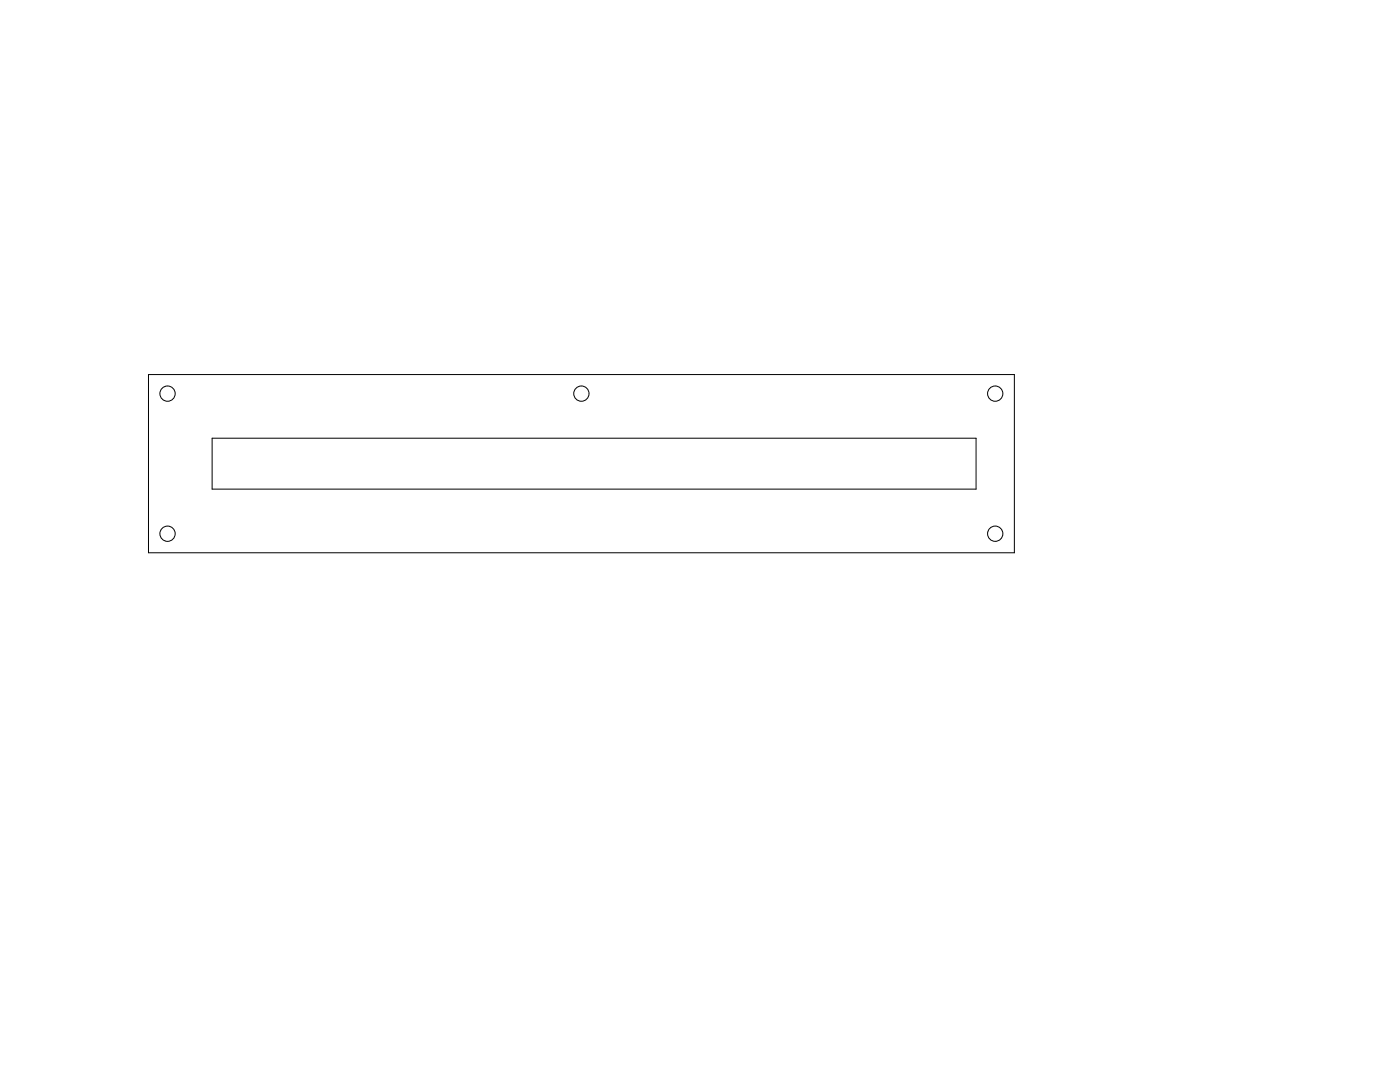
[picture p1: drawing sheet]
<svg xmlns="http://www.w3.org/2000/svg" width="279mm" height="216mm" viewBox="0 0 279 216" stroke-linecap="round" stroke-linejoin="round" font-family="sans-serif">
<g fill="none" stroke="#000" stroke-width=".2">
<path d="M29.6 74.7h172.8v35.6h-172.8zM42.3 87.4h152.5v10.2h-152.5z"/>
<circle cx="33.4" cy="78.5" r="1.52"/>
<circle cx="116" cy="78.5" r="1.52"/>
<circle cx="198.6" cy="78.5" r="1.52"/>
<circle cx="33.4" cy="106.5" r="1.52"/>
<circle cx="198.6" cy="106.5" r="1.52"/>
</g>
</svg>
